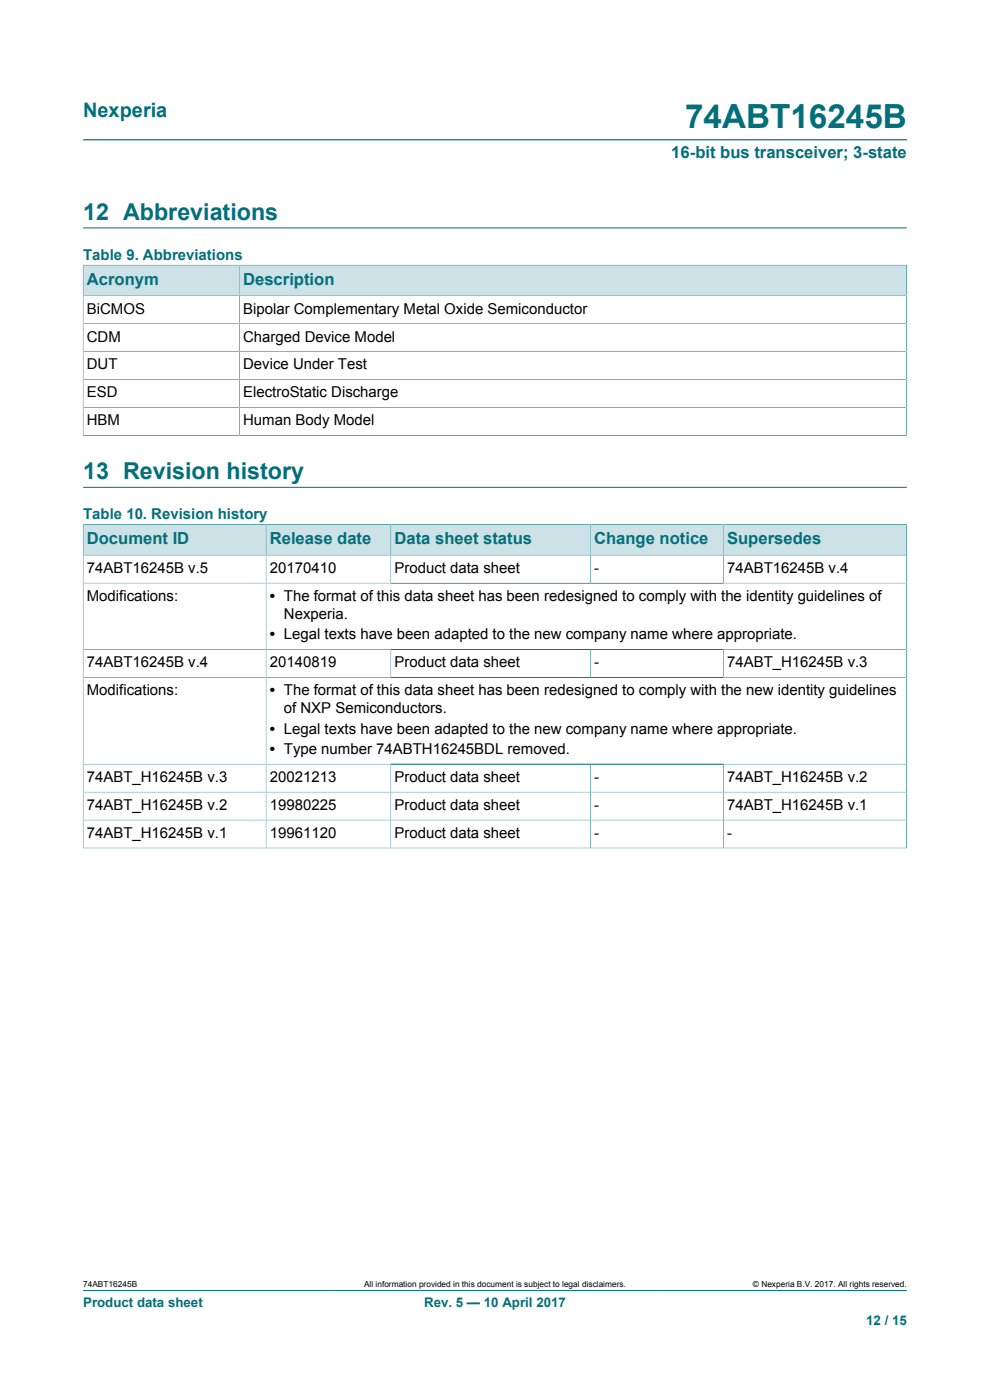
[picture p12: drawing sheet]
<svg xmlns="http://www.w3.org/2000/svg" width="210mm" height="297mm" viewBox="0 0 210 297" stroke-linecap="round" stroke-linejoin="round" font-family="sans-serif">
<defs><g id="words">
<text font-size="7.1" fill="#036f7b" x="145.3" y="27.2">74ABT16245B</text>
<g font-size="4.9" fill="#036f7b">
<text x="17.6" y="46.6">12 Abbreviations</text>
<text x="17.6" y="101.6">13 Revision history</text>
</g>
<text font-size="4.2" fill="#036f7b" x="17.6" y="24.8">Nexperia</text>
<g font-size="3.5" fill="#036f7b">
<text x="142.4" y="33.5">16-bit bus transceiver; 3-state</text>
<text x="18.4" y="60.4">Acronym</text>
<text x="51.6" y="60.4">Description</text>
<text x="18.4" y="115.4">Document ID</text>
<text x="57.2" y="115.4">Release date</text>
<text x="83.7" y="115.4">Data sheet status</text>
<text x="126" y="115.4">Change notice</text>
<text x="154.2" y="115.4">Supersedes</text>
</g>
<g font-size="3.2" fill="#036f7b">
<text x="17.6" y="55.2">Table 9. Abbreviations</text>
<text x="17.6" y="110.2">Table 10. Revision history</text>
</g>
<g font-size="3.2">
<text x="18.4" y="66.5">BiCMOS</text>
<text x="51.6" y="66.5">Bipolar Complementary Metal Oxide Semiconductor</text>
<text x="18.4" y="72.4">CDM</text>
<text x="51.6" y="72.4">Charged Device Model</text>
<text x="18.4" y="78.4">DUT</text>
<text x="51.6" y="78.4">Device Under Test</text>
<text x="18.4" y="84.3">ESD</text>
<text x="51.6" y="84.3">ElectroStatic Discharge</text>
<text x="18.4" y="90.2">HBM</text>
<text x="51.6" y="90.2">Human Body Model</text>
<text x="18.4" y="121.6">74ABT16245B v.5</text>
<text x="57.2" y="121.6">20170410</text>
<text x="83.7" y="121.6">Product data sheet</text>
<text x="126" y="121.6">-</text>
<text x="154.2" y="121.6">74ABT16245B v.4</text>
<text x="18.4" y="127.5">Modifications:</text>
<text x="57.2" y="127.5">• The format of this data sheet has been redesigned to comply with the identity guidelines of</text>
<text x="60.2" y="131.3">Nexperia.</text>
<text x="57.2" y="135.6">• Legal texts have been adapted to the new company name where appropriate.</text>
<text x="18.4" y="141.6">74ABT16245B v.4</text>
<text x="57.2" y="141.6">20140819</text>
<text x="83.7" y="141.6">Product data sheet</text>
<text x="126" y="141.6">-</text>
<text x="154.2" y="141.6">74ABT_H16245B v.3</text>
<text x="18.4" y="147.5">Modifications:</text>
<text x="57.2" y="147.5">• The format of this data sheet has been redesigned to comply with the new identity guidelines</text>
<text x="57.2" y="155.6">• Legal texts have been adapted to the new company name where appropriate.</text>
<text x="60.2" y="151.3">of NXP Semiconductors.</text>
<text x="57.2" y="160">• Type number 74ABTH16245BDL removed.</text>
<text x="18.4" y="165.9">74ABT_H16245B v.3</text>
<text x="57.2" y="165.9">20021213</text>
<text x="83.7" y="165.9">Product data sheet</text>
<text x="126" y="165.9">-</text>
<text x="154.2" y="165.9">74ABT_H16245B v.2</text>
<text x="18.4" y="171.8">74ABT_H16245B v.2</text>
<text x="57.2" y="171.8">19980225</text>
<text x="83.7" y="171.8">Product data sheet</text>
<text x="126" y="171.8">-</text>
<text x="154.2" y="171.8">74ABT_H16245B v.1</text>
<text x="18.4" y="177.8">74ABT_H16245B v.1</text>
<text x="57.2" y="177.8">19961120</text>
<text x="83.7" y="177.8">Product data sheet</text>
<text x="126" y="177.8">-</text>
<text x="154.2" y="177.8">-</text>
</g>
<g font-size="2.8" fill="#036f7b">
<text x="17.6" y="277.3">Product data sheet</text>
<text x="90" y="277.3">Rev. 5 — 10 April 2017</text>
<text x="183.7" y="281">12 / 15</text>
</g>
<g font-size="1.8">
<text x="17.6" y="273.1">74ABT16245B</text>
<text x="77.2" y="273.1">All information provided in this document is subject to legal disclaimers.</text>
<text x="159.7" y="273.1">© Nexperia B.V. 2017. All rights reserved.</text>
</g>
</g></defs>
<path d="M17.6 29.7h174.8M17.6 48.3h174.8M17.6 273.8h174.8" fill="none" stroke="#036f7b" stroke-width=".21"/>
<path d="M17.7 56.3h33v6.4h-33z" fill="#cde2e7"/>
<path d="M17.6 56.2v6.5h33.2v-6.5h-33.2" fill="none" stroke="#036f7b" stroke-width=".21"/>
<path d="M50.9 56.3h141.3v6.4h-141.3z" fill="#cde2e7"/>
<path d="M192.3 56.2v36.2M192.3 56.2h-141.5v36.2M17.6 68.7h174.7M17.6 74.6h174.7M192.3 62.7h-174.7v29.7M17.6 92.4h174.7M17.6 80.5h174.7M17.6 86.4h174.7M17.6 103.4h174.8" fill="none" stroke="#036f7b" stroke-width=".21"/>
<path d="M17.7 111.4h38.7v6.3h-38.7z" fill="#cde2e7"/>
<path d="M17.6 111.2v6.6h38.8v-6.5h-38.8" fill="none" stroke="#036f7b" stroke-width=".21"/>
<path d="M56.5 111.4h26.3v6.3h-26.3z" fill="#cde2e7"/>
<path d="M56.4 111.3h26.5v6.5h-26.5z" fill="none" stroke="#036f7b" stroke-width=".21"/>
<path d="M83 111.4h42.2v6.3h-42.2z" fill="#cde2e7"/>
<path d="M82.9 111.3h42.3v6.5h-42.3z" fill="none" stroke="#036f7b" stroke-width=".21"/>
<path d="M125.3 111.4h28.1v6.3h-28.1z" fill="#cde2e7"/>
<path d="M125.2 111.3h28.3v6.5h-28.3z" fill="none" stroke="#036f7b" stroke-width=".21"/>
<path d="M153.5 111.4h38.7v6.3h-38.7z" fill="#cde2e7"/>
<g fill="none" stroke="#036f7b" stroke-width=".21">
<path d="M56.4 117.8v62.1M82.9 117.8v5.9M125.2 117.8v5.9M192.3 111.2v68.8M192.3 117.8h-174.7v62.2M192.3 111.3h-38.8v12.4M17.6 123.7h174.7M17.6 137.8h174.7M82.9 137.8v5.9M125.2 137.8v5.9M153.5 137.8v5.9M17.6 143.7h174.7"/>
<path d="M17.6 179.9h174.7M17.6 162.1h174.7M17.6 168h174.7M17.6 174h174.7M82.9 162.1v17.8M125.2 162.1v17.8M153.5 162.1v17.8"/>
</g>
<use href="#words"/>
</svg>
